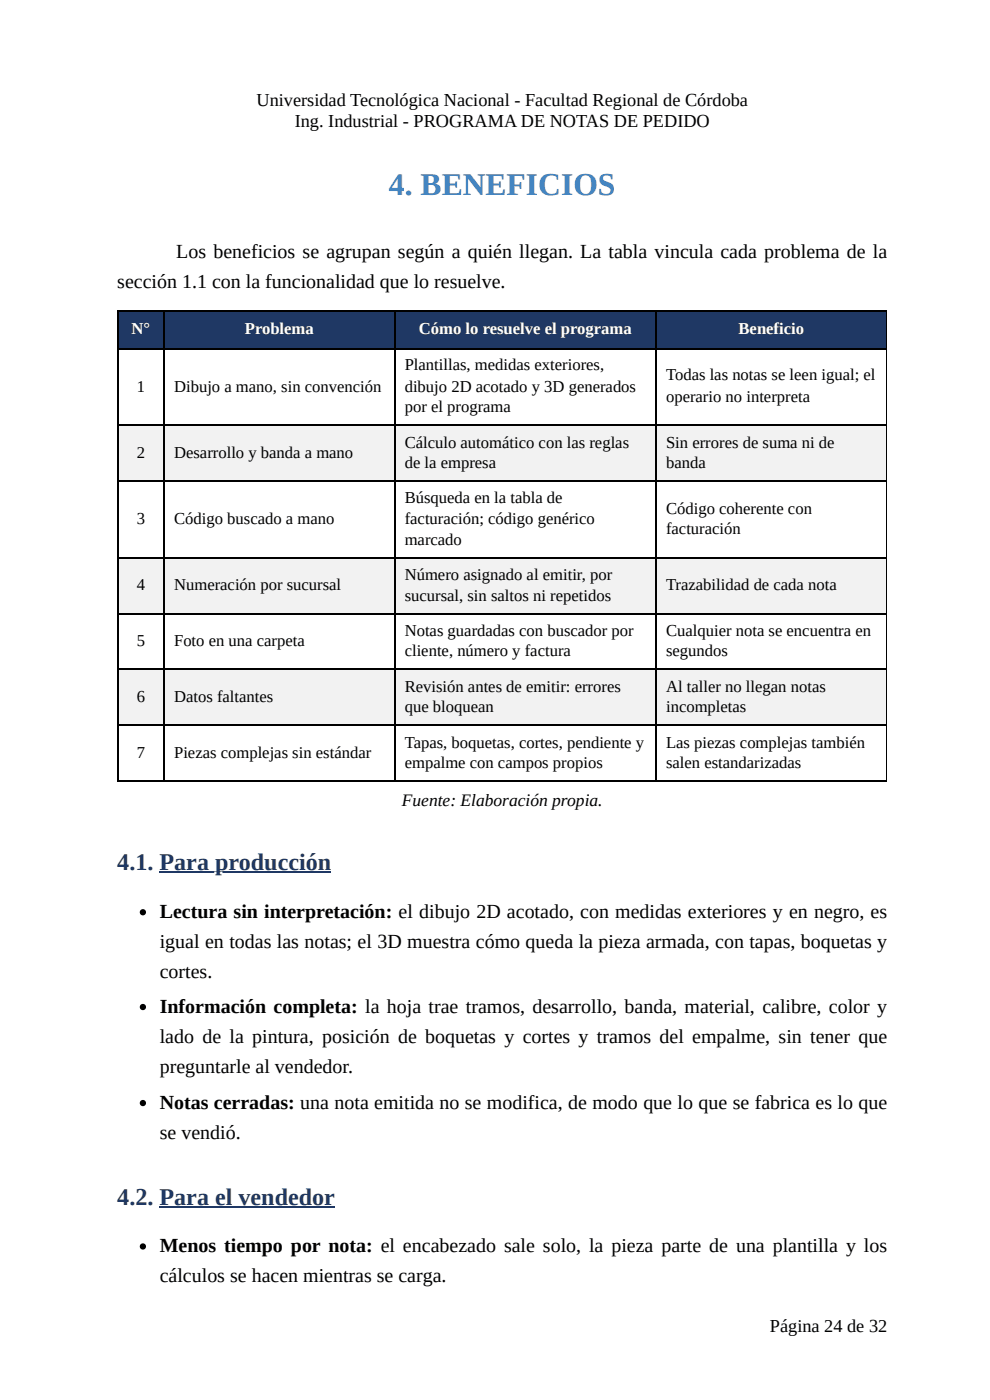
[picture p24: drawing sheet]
<svg xmlns="http://www.w3.org/2000/svg" width="210mm" height="297mm" viewBox="0 0 210 297" stroke-linecap="round" stroke-linejoin="round" font-family="sans-serif">
<defs><g id="words">
<text font-size="6.7" fill="#3d85c6" x="82.5" y="41.3">4. BENEFICIOS</text>
<g font-size="5.1" fill="#1f3864">
<text x="24.9" y="184.7">4.1. Para producción</text>
<text x="24.9" y="255.6">4.2. Para el vendedor</text>
</g>
<g font-size="4.2">
<text x="37.4" y="54.8">Los beneficios se agrupan según a quién llegan. La tabla vincula cada problema de la</text>
<text x="24.9" y="61.1">sección 1.1 con la funcionalidad que lo resuelve.</text>
<text x="33.9" y="194.7">Lectura sin interpretación: el dibujo 2D acotado, con medidas exteriores y en negro, es</text>
<text x="33.9" y="201.1">igual en todas las notas; el 3D muestra cómo queda la pieza armada, con tapas, boquetas y</text>
<text x="33.9" y="207.4">cortes.</text>
<text x="33.9" y="214.8">Información completa: la hoja trae tramos, desarrollo, banda, material, calibre, color y</text>
<text x="33.9" y="221.2">lado de la pintura, posición de boquetas y cortes y tramos del empalme, sin tener que</text>
<text x="33.9" y="227.5">preguntarle al vendedor.</text>
<text x="33.9" y="235.2">Notas cerradas: una nota emitida no se modifica, de modo que lo que se fabrica es lo que</text>
<text x="33.9" y="241.6">se vendió.</text>
<text x="33.9" y="265.6">Menos tiempo por nota: el encabezado sale solo, la pieza parte de una plantilla y los</text>
<text x="33.9" y="272">cálculos se hacen mientras se carga.</text>
</g>
<g font-size="3.9">
<text x="54.4" y="22.5">Universidad Tecnológica Nacional - Facultad Regional de Córdoba</text>
<text x="62.5" y="27">Ing. Industrial - PROGRAMA DE NOTAS DE PEDIDO</text>
<text x="163.2" y="282.6">Página 24 de 32</text>
</g>
<text font-size="3.7" x="85.2" y="170.9">Fuente: Elaboración propia.</text>
<g font-size="3.5" fill="#fff">
<text x="27.9" y="70.9">N°</text>
<text x="51.9" y="70.9">Problema</text>
<text x="88.8" y="70.9">Cómo lo resuelve el programa</text>
<text x="156.6" y="70.9">Beneficio</text>
</g>
<g font-size="3.5">
<text x="29" y="83.1">1</text>
<text x="36.9" y="83.1">Dibujo a mano, sin convención</text>
<text x="85.8" y="78.6">Plantillas, medidas exteriores,</text>
<text x="85.8" y="83.1">dibujo 2D acotado y 3D generados</text>
<text x="141.2" y="80.7">Todas las notas se leen igual; el</text>
<text x="85.8" y="87.3">por el programa</text>
<text x="141.2" y="85.2">operario no interpreta</text>
<text x="85.8" y="95">Cálculo automático con las reglas</text>
<text x="141.2" y="95">Sin errores de suma ni de</text>
<text x="29" y="97.1">2</text>
<text x="36.9" y="97.1">Desarrollo y banda a mano</text>
<text x="85.8" y="99.2">de la empresa</text>
<text x="141.2" y="99.2">banda</text>
<text x="85.8" y="106.6">Búsqueda en la tabla de</text>
<text x="29" y="111.1">3</text>
<text x="36.9" y="111.1">Código buscado a mano</text>
<text x="85.8" y="111.1">facturación; código genérico</text>
<text x="141.2" y="109">Código coherente con</text>
<text x="141.2" y="113.2">facturación</text>
<text x="85.8" y="115.6">marcado</text>
<text x="29" y="125.1">4</text>
<text x="36.9" y="125.1">Numeración por sucursal</text>
<text x="85.8" y="123">Número asignado al emitir, por</text>
<text x="141.2" y="125.1">Trazabilidad de cada nota</text>
<text x="85.8" y="127.5">sucursal, sin saltos ni repetidos</text>
<text x="29" y="137">5</text>
<text x="36.9" y="137">Foto en una carpeta</text>
<text x="85.8" y="134.9">Notas guardadas con buscador por</text>
<text x="141.2" y="134.9">Cualquier nota se encuentra en</text>
<text x="85.8" y="139.2">cliente, número y factura</text>
<text x="141.2" y="139.2">segundos</text>
<text x="29" y="149">6</text>
<text x="36.9" y="149">Datos faltantes</text>
<text x="85.8" y="146.8">Revisión antes de emitir: errores</text>
<text x="141.2" y="146.8">Al taller no llegan notas</text>
<text x="85.8" y="151.1">que bloquean</text>
<text x="141.2" y="151.1">incompletas</text>
<text x="29" y="160.9">7</text>
<text x="36.9" y="160.9">Piezas complejas sin estándar</text>
<text x="85.8" y="158.7">Tapas, boquetas, cortes, pendiente y</text>
<text x="141.2" y="158.7">Las piezas complejas también</text>
<text x="85.8" y="163">empalme con campos propios</text>
<text x="141.2" y="163">salen estandarizadas</text>
</g>
</g></defs>
<g fill="#1f3864">
<path d="M25.1 65.9h9.6v7.9h-9.6z"/>
<path d="M34.7 65.9h48.9v7.9h-48.9z"/>
<path d="M83.6 65.9h55.6v7.9h-55.6z"/>
<path d="M139.2 65.9h48.7v7.9h-48.7z"/>
</g>
<g fill="#f2f2f2">
<path d="M25.1 90.2h9.6v11.9h-9.6z"/>
<path d="M34.7 90.2h48.9v11.9h-48.9z"/>
<path d="M83.6 90.2h55.6v11.9h-55.6z"/>
<path d="M139.2 90.2h48.7v11.9h-48.7z"/>
<path d="M25.1 118.3h9.6v11.9h-9.6z"/>
<path d="M34.7 118.3h48.9v11.9h-48.9z"/>
<path d="M83.6 118.3h55.6v11.9h-55.6z"/>
<path d="M139.2 118.3h48.7v11.9h-48.7z"/>
<path d="M25.1 142.1h9.6v11.9h-9.6z"/>
<path d="M34.7 142.1h48.9v11.9h-48.9z"/>
<path d="M83.6 142.1h55.6v11.9h-55.6z"/>
<path d="M139.2 142.1h48.7v11.9h-48.7z"/>
</g>
<g fill="none" stroke="#000" stroke-width=".26">
<path d="M24.9 66h163M24.9 73.9h163M25 65.9v100M34.8 65.9v100M83.7 65.9v100M139 65.9v100M24.9 90.1h163M24.9 102h163M24.9 118.4h163M24.9 130.3h163M24.9 141.9h163M24.9 153.8h163"/>
<path d="M24.9 165.8h163"/>
</g>
<path d="M187.9 65.9v100" fill="none" stroke="#000" stroke-width=".21"/>
<path d="M33.8 185.1h36.4M33.8 256h37.2" fill="none" stroke="#1f3864" stroke-width=".26"/>
<g fill="#000">
<circle cx="30.3" cy="193.5" r=".66"/>
<circle cx="30.3" cy="213.6" r=".66"/>
<circle cx="30.3" cy="234" r=".66"/>
<circle cx="30.3" cy="264.4" r=".66"/>
</g>
<use href="#words"/>
</svg>
